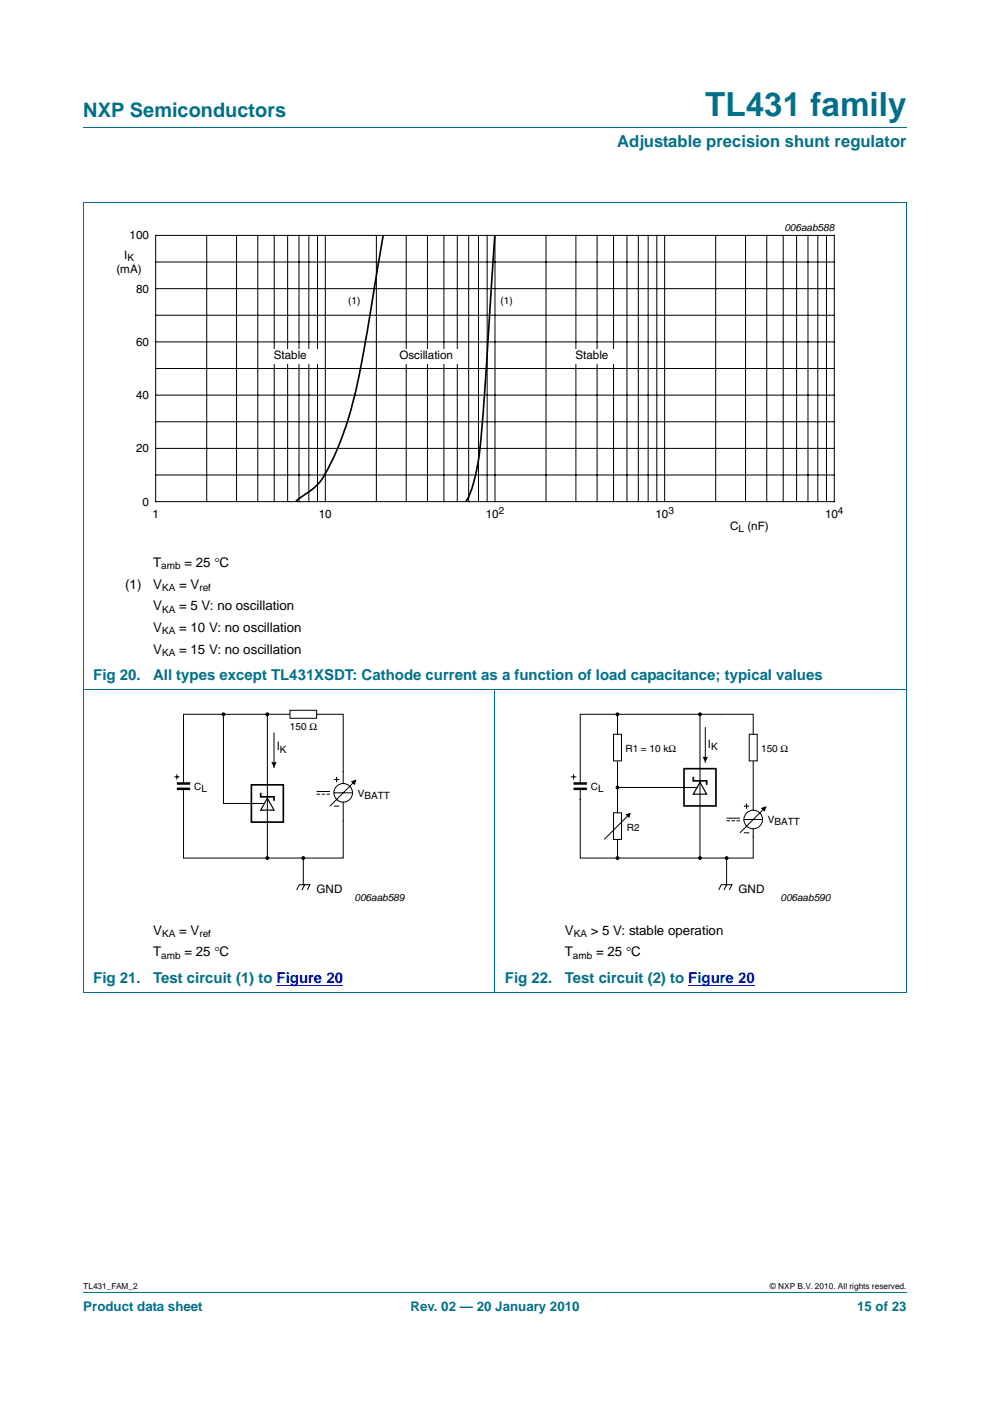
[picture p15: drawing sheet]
<svg xmlns="http://www.w3.org/2000/svg" width="210mm" height="297mm" viewBox="0 0 210 297" stroke-linecap="round" stroke-linejoin="round" font-family="sans-serif">
<defs><g id="words">
<text font-size="7" fill="#00708a" x="149.6" y="24.6">TL431 family</text>
<text font-size="4.2" fill="#00708a" x="17.7" y="24.9">NXP Semiconductors</text>
<text font-size="3.5" fill="#00708a" x="130.9" y="31.1">Adjustable precision shunt regulator</text>
<g font-size="3.2" fill="#00708a">
<text x="19.8" y="144.1">Fig 20.</text>
<text x="32.5" y="144.1">All types except TL431XSDT: Cathode current as a function of load capacitance; typical values</text>
<text x="19.8" y="208.3">Fig 21.</text>
<text x="32.5" y="208.3">Test circuit (1) to Figure 20</text>
<text x="107.1" y="208.3">Fig 22.</text>
<text x="119.8" y="208.3">Test circuit (2) to Figure 20</text>
</g>
<g font-size="2.8">
<text x="26.6" y="124.8">(1)</text>
<text x="32.5" y="124.8">V</text>
<text x="32.5" y="120.2">T</text>
<text x="38" y="124.8">= V</text>
<text x="39.1" y="120.2">= 25 °C</text>
<text x="32.5" y="129.4">V</text>
<text x="38" y="129.4">= 5 V: no oscillation</text>
<text x="32.5" y="134">V</text>
<text x="38" y="134">= 10 V: no oscillation</text>
<text x="32.5" y="138.6">V</text>
<text x="38" y="138.6">= 15 V: no oscillation</text>
<text x="32.5" y="198.2">V</text>
<text x="32.5" y="202.8">T</text>
<text x="38" y="198.2">= V</text>
<text x="39.1" y="202.8">= 25 °C</text>
<text x="119.8" y="198.2">V</text>
<text x="119.8" y="202.8">T</text>
<text x="125.3" y="198.2">&gt; 5 V: stable operation</text>
<text x="126.4" y="202.8">= 25 °C</text>
</g>
<g font-size="2.8" fill="#00708a">
<text x="17.7" y="277.9">Product data sheet</text>
<text x="87.1" y="277.9">Rev. 02 — 20 January 2010</text>
<text x="181.8" y="277.9">15 of 23</text>
</g>
<g font-size="2.5">
<text x="27.5" y="50.8">100</text>
<text x="24.7" y="57.9">(mA)</text>
<text x="26.3" y="54.9">I</text>
<text x="28.9" y="62">80</text>
<text x="28.9" y="73.3">60</text>
<text x="58.1" y="76.2">Stable</text>
<text x="84.7" y="76.2">Oscillation</text>
<text x="122.1" y="76.2">Stable</text>
<text x="28.9" y="84.6">40</text>
<text x="28.9" y="95.9">20</text>
<text x="30.2" y="107.2">0</text>
<text x="32.3" y="109.7">1</text>
<text x="67.6" y="109.7">10</text>
<text x="103" y="109.7">10</text>
<text x="139" y="109.7">10</text>
<text x="154.9" y="112.3">C</text>
<text x="158.5" y="112.3">(nF)</text>
<text x="175" y="109.7">10</text>
<text x="58.7" y="159.1">I</text>
<text x="150.2" y="158.5">I</text>
<text x="67.1" y="189.3">GND</text>
<text x="156.7" y="189.3">GND</text>
</g>
<g font-size="2.1">
<text x="166.4" y="49.1">006aab588</text>
<text x="27" y="55.4">K</text>
<text x="73.9" y="64.5">(1)</text>
<text x="106.2" y="64.5">(1)</text>
<text x="105.8" y="109">2</text>
<text x="141.8" y="109">3</text>
<text x="156.7" y="112.8">L</text>
<text x="177.7" y="109">4</text>
<text x="34.2" y="120.7">amb</text>
<text x="34.4" y="125.3">KA</text>
<text x="42.3" y="125.3">ref</text>
<text x="34.4" y="129.9">KA</text>
<text x="34.4" y="134.5">KA</text>
<text x="34.4" y="139.1">KA</text>
<text x="61.5" y="154.8">150 Ω</text>
<text x="59.4" y="159.6">K</text>
<text x="132.7" y="159.3">R1 = 10 kΩ</text>
<text x="150.8" y="159">K</text>
<text x="161.5" y="159.3">150 Ω</text>
<text x="41.2" y="167.5">CL</text>
<text x="125.3" y="167.5">CL</text>
<text x="75.9" y="168.9">VBATT</text>
<text x="132.9" y="176.3">R2</text>
<text x="162.9" y="174.6">VBATT</text>
<text x="75.2" y="191">006aab589</text>
<text x="165.5" y="191">006aab590</text>
<text x="34.2" y="203.3">amb</text>
<text x="34.4" y="198.7">KA</text>
<text x="42.3" y="198.7">ref</text>
<text x="121.5" y="203.3">amb</text>
<text x="121.7" y="198.7">KA</text>
</g>
<g font-size="1.8">
<text x="17.7" y="273.3">TL431_FAM_2</text>
<text x="163.3" y="273.3">© NXP B.V. 2010. All rights reserved.</text>
</g>
</g></defs>
<path d="M17.7 27h174.6M17.6 42.9h174.7M17.7 42.9v167.5M192.3 42.9v167.5M17.6 146.2h174.7M105 146.2v64.3M17.6 210.4h174.7M17.7 273.9h174.6" fill="none" stroke="#00708a" stroke-width=".21"/>
<path d="M58.7 209h14.1M146 209h14.1" fill="none" stroke="#00f" stroke-width=".21"/>
<path d="M20.3 47.1h169.4v66.3h-169.4z" fill="none" stroke="#fff" stroke-width=".21"/>
<g fill="none" stroke="#000" stroke-width=".21">
<path d="M33 49.9h144v56.5h-144zM33 55.6h144M43.8 49.9v56.5M50.2 49.9v56.5M54.7 49.9v56.5M58.2 49.9v56.5M61 49.9v56.5M63.4 49.9v56.5M65.5 49.9v56.5M67.3 49.9v56.5M69 49.9v56.5M79.8 49.9v56.5"/>
<path d="M86.2 49.9v56.5M90.7 49.9v56.5M94.2 49.9v56.5M97 49.9v56.5M99.4 49.9v56.5M101.5 49.9v56.5M103.3 49.9v56.5M105 49.9v56.5M115.8 49.9v56.5M122.1 49.9v56.5M126.6 49.9v56.5M130.1 49.9v56.5"/>
<path d="M133 49.9v56.5M135.4 49.9v56.5M137.5 49.9v56.5M139.3 49.9v56.5M141 49.9v56.5M151.8 49.9v56.5M158.1 49.9v56.5M162.6 49.9v56.5M166.1 49.9v56.5M169 49.9v56.5M171.4 49.9v56.5M173.5 49.9v56.5"/>
<path d="M175.3 49.9v56.5M33 66.8h144M33 78.1h144M33 61.2h144M33 72.5h144M33 89.4h144M33 83.8h144M33 95.1h144M33 100.7h144"/>
</g>
<path d="M81.3 50l-2.3 13.4a215.5 215.5 0 0 1-4.7 24 54.1 54.1 0 0 1-6.5 14.8 22.2 22.2 0 0 1-4.6 3.7l-.3 .3M104.9 50l-1.8 29.1a219.8 219.8 0 0 1-1.9 19.9l-1.1 4.6-1.2 2.6" fill="none" stroke="#000" stroke-width=".35"/>
<g fill="#fff">
<path d="M55.4 73.9h12.3v3.2h-12.3z"/>
<path d="M82.1 73.9h16.6v3.2h-16.6z"/>
<path d="M119.4 73.9h12.3v3.2h-12.3z"/>
<path d="M73.6 62.3h3.2v2.9h-3.2z"/>
<path d="M106 62.3h3.1v2.9h-3.1z"/>
</g>
<g fill="none" stroke="#000" stroke-width=".21">
<path d="M47.4 151.5v18.9h8.6M56.7 151.5v30.4M58.1 155.4v7.3M61.5 151.4h-22.6v14.7M61.5 150.6h5.6v1.7h-5.6zM67.1 151.4h5.7v14.7M130.1 155.7h1.7v5.6h-1.7zM131 151.4v4.3M148.5 151.6v30.3M149.6 154.3v7.3M158.9 155.7h1.7v5.6h-1.7zM159.8 155.7v-4.3h-36.7v14.7"/>
<path d="M37 164.7h1.1M37.5 164.1v1.2M38.9 167.2v14.7h33.9v-11.8M67.1 167.8h2.9M67.1 168.4h.8M68.2 168.4h.7M69.3 168.4h.7M70.8 168.1h4M70.8 170.9h1.1M70.8 165.3h1.1M71.4 164.7v1.1M75.1 165.8l-5.1 5.1"/>
<path d="M121.1 164.7h1.1M121.7 164.1v1.2M123.1 167.2v14.7h36.7v-6.2M130.1 172.3h1.7v5.7h-1.7zM131 161.4v10.9M131 178v3.9M133.3 172.8l-5.2 5.2M147.8 167h-16.8M154.1 173.5h2.8M154.1 174h.7M155.2 174h.7M156.2 174h.7"/>
<path d="M157.8 170.9h1.1M157.8 173.7h3.9M157.8 176.6h1.1M158.3 170.4v1.1M159.8 161.4v10.4M162 171.5l-5.1 5.1M62.9 188.7l.6-1.1h2.2l-.5 1.1M64.3 181.9v5.7M64.6 187.6l-.6 1.1M152.4 188.7l.6-1.1h2.2l-.5 1.1M154.1 181.9v5.7l-.6 1.1"/>
<circle cx="72.8" cy="168.1" r="1.98"/>
<circle cx="159.8" cy="173.7" r="1.98"/>
</g>
<path d="M53.3 166.4h6.8v7.9h-6.8zM55.3 168.1v.8h2.8v.9M145.1 163h6.8v7.9h-6.8zM147.1 164.7v.9h2.8v.8" fill="none" stroke="#000" stroke-width=".35"/>
<g fill="#000" stroke="#000" stroke-width=".25">
<circle cx="47.4" cy="151.4" r=".28"/>
<circle cx="56.7" cy="151.4" r=".28"/>
<circle cx="148.5" cy="151.4" r=".28"/>
<circle cx="131" cy="167" r=".28"/>
<circle cx="56.7" cy="181.9" r=".28"/>
<circle cx="64.3" cy="181.9" r=".28"/>
<circle cx="131" cy="181.9" r=".28"/>
<circle cx="148.5" cy="181.9" r=".28"/>
<circle cx="154.1" cy="181.9" r=".28"/>
</g>
<g fill="#000">
<path d="M57.6 161.6h1.1l-.6 1.1zM74.4 165.7l1.2-.4-.4 1.2zM132.7 172.7l1.1-.4-.3 1.2zM149 160.5h1.2l-.6 1.1zM161.4 171.3l1.2-.4-.4 1.2z"/>
<circle cx="131" cy="151.4" r=".28"/>
</g>
<path d="M37.5 166.1h2.8M37.5 167.2h2.8M121.7 166.1h2.8M121.7 167.2h2.8" fill="none" stroke="#000" stroke-width=".53"/>
<g fill="none" stroke="#000" stroke-width=".25">
<path d="M56.7 169.2l1.4 2.6h-2.8zM148.5 165.8l1.4 2.6h-2.8z"/>
<circle cx="131" cy="151.4" r=".28"/>
</g>
<use href="#words"/>
</svg>
